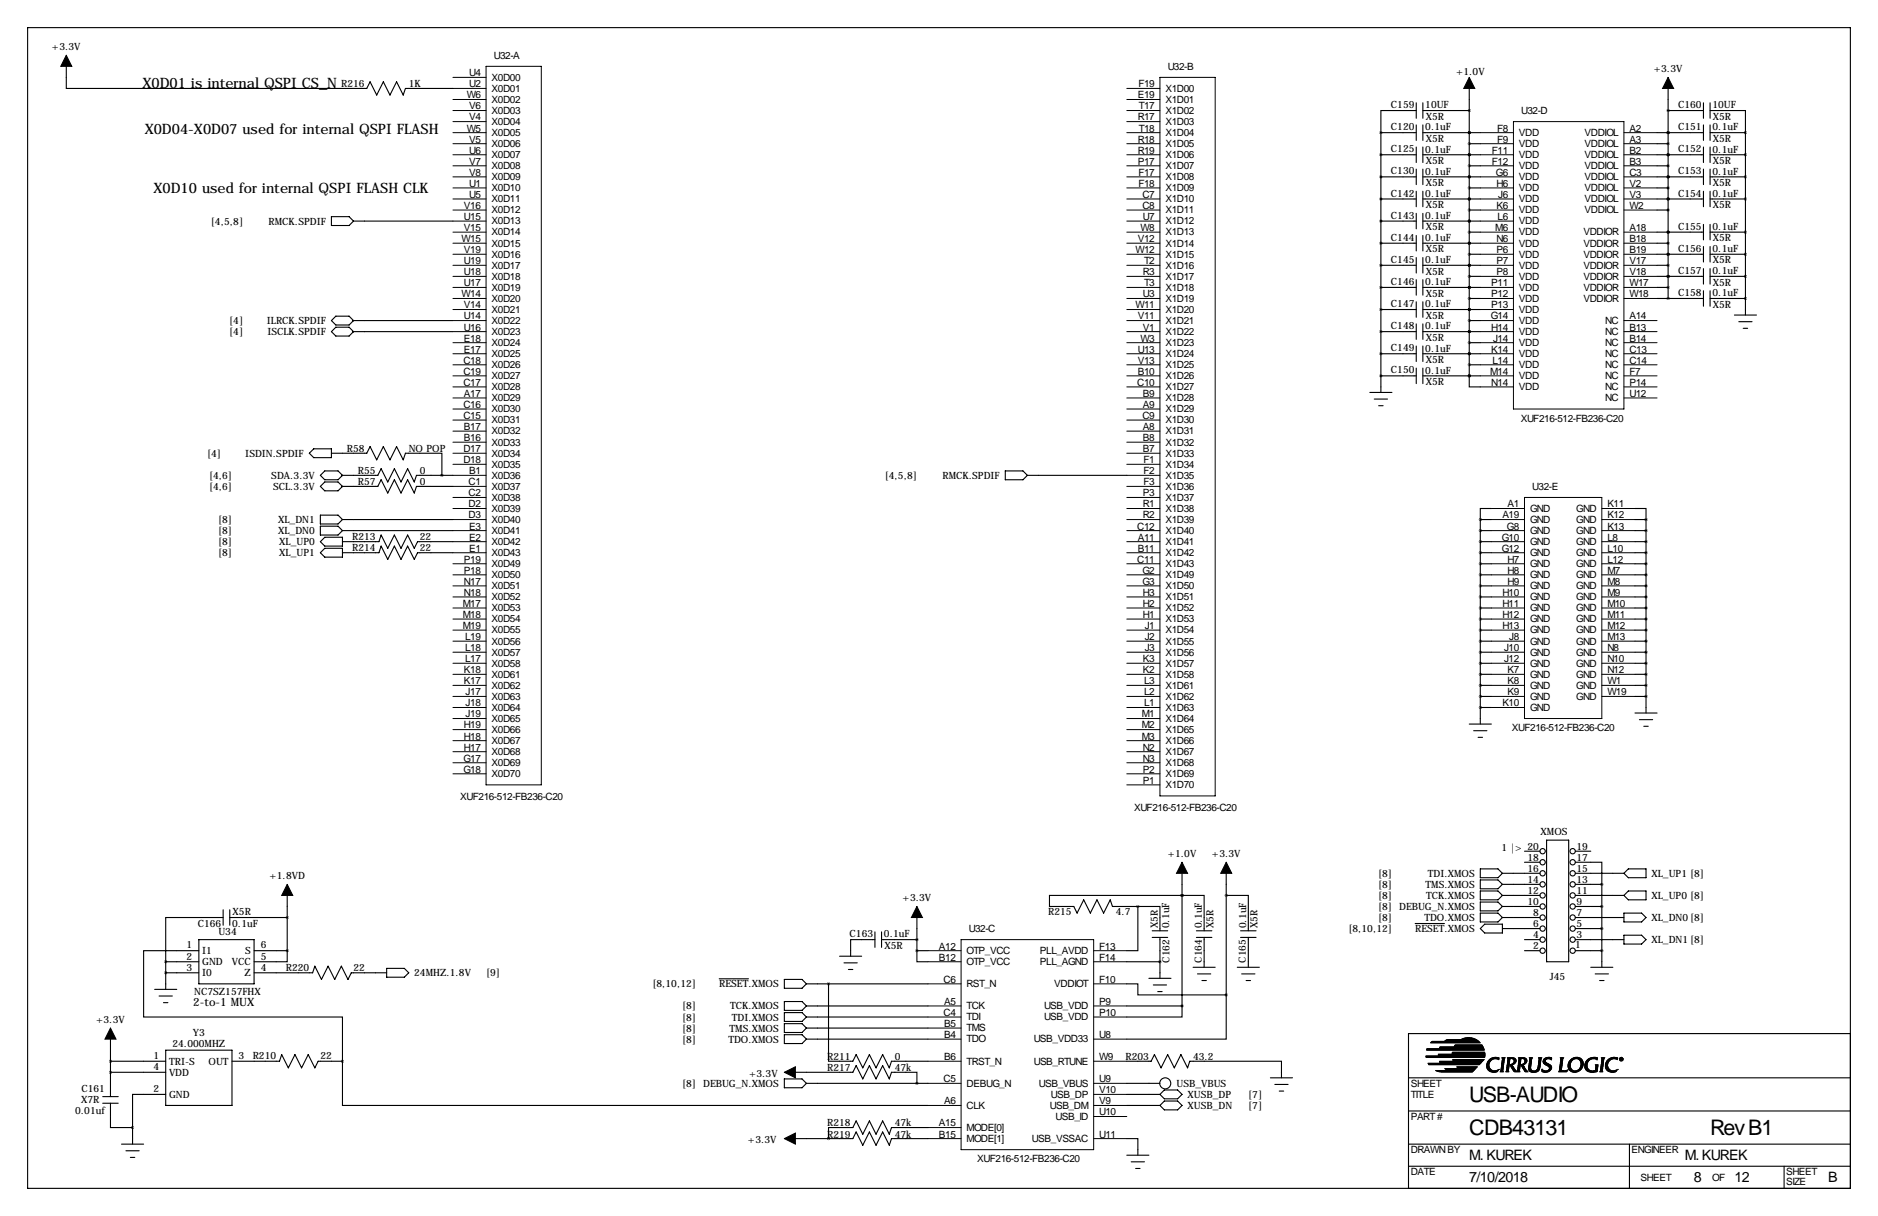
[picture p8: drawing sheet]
<svg xmlns="http://www.w3.org/2000/svg" width="432mm" height="279mm" viewBox="0 0 432 279" stroke-linecap="round" stroke-linejoin="round" font-family="sans-serif">
<defs><g id="words">
<g font-size="4.9">
<text x="337.8" y="253.1">USB-AUDIO</text>
<text x="337.8" y="260.7">CDB43131</text>
<text x="393.2" y="260.7">Rev B1</text>
</g>
<g font-size="3.3">
<text x="32.8" y="20.2">X0D01 is internal QSPI CS_N</text>
<text x="33.3" y="30.9">X0D04-X0D07 used for internal QSPI FLASH</text>
<text x="35.3" y="44.3">X0D10 used for internal QSPI FLASH CLK</text>
<text x="337.8" y="266.5">M. KUREK</text>
<text x="387.3" y="266.5">M. KUREK</text>
<text x="337.8" y="271.6">7/10/2018</text>
<text x="389.5" y="271.6">8</text>
<text x="398.8" y="271.6">12</text>
<text x="420.4" y="271.6">B</text>
</g>
<text font-size="2.6" x="44.4" y="231.1">2-to-1 MUX</text>
<g font-size="2.3">
<text x="11.9" y="11.4">+3.3V</text>
<text x="107.9" y="17.5">U4</text>
<text x="113.5" y="13.5">U32-A</text>
<text x="268.5" y="16">U32-B</text>
<text x="334.8" y="17.3">+1.0V</text>
<text x="380.2" y="16.5">+3.3V</text>
<text x="78.4" y="20.1">R216</text>
<text x="94" y="20.1">1K</text>
<text x="107.3" y="22.6">W6</text>
<text x="107.9" y="20.1">U2</text>
<text x="113" y="18.5">X0D00</text>
<text x="113" y="21.1">X0D01</text>
<text x="113" y="23.6">X0D02</text>
<text x="261.6" y="22.6">E19</text>
<text x="261.7" y="20.1">F19</text>
<text x="268" y="21.1">X1D00</text>
<text x="268" y="23.6">X1D01</text>
<text x="107.9" y="25.1">V6</text>
<text x="107.9" y="27.7">V4</text>
<text x="113" y="26.2">X0D03</text>
<text x="113" y="28.7">X0D04</text>
<text x="261.6" y="27.7">R17</text>
<text x="261.9" y="25.1">T17</text>
<text x="268" y="26.2">X1D02</text>
<text x="268" y="28.7">X1D03</text>
<text x="319.8" y="29.9">C120</text>
<text x="319.8" y="24.8">C159</text>
<text x="327.7" y="30">0.1uF</text>
<text x="327.7" y="24.9">10UF</text>
<text x="327.8" y="27.5">X5R</text>
<text x="349.8" y="26.2">U32-D</text>
<text x="385.9" y="29.9">C151</text>
<text x="385.9" y="24.8">C160</text>
<text x="393.8" y="30">0.1uF</text>
<text x="393.8" y="24.9">10UF</text>
<text x="393.9" y="27.5">X5R</text>
<text x="107.3" y="30.2">W5</text>
<text x="107.9" y="32.8">V5</text>
<text x="107.9" y="35.3">U6</text>
<text x="113" y="31.2">X0D05</text>
<text x="113" y="33.8">X0D06</text>
<text x="261.6" y="32.8">R18</text>
<text x="261.6" y="35.3">R19</text>
<text x="261.9" y="30.2">T18</text>
<text x="268" y="31.2">X1D04</text>
<text x="268" y="33.8">X1D05</text>
<text x="319.8" y="35">C125</text>
<text x="327.7" y="35.1">0.1uF</text>
<text x="327.8" y="32.6">X5R</text>
<text x="343" y="35.3">F11</text>
<text x="344.2" y="30.2">F8</text>
<text x="344.2" y="32.8">F9</text>
<text x="349.2" y="31.2">VDD</text>
<text x="349.2" y="33.8">VDD</text>
<text x="364.3" y="31.2">VDDIOL</text>
<text x="364.3" y="33.8">VDDIOL</text>
<text x="374.6" y="30.2">A2</text>
<text x="374.6" y="32.8">A3</text>
<text x="374.6" y="35.3">B2</text>
<text x="385.9" y="35">C152</text>
<text x="393.8" y="35.1">0.1uF</text>
<text x="393.9" y="32.6">X5R</text>
<text x="107.9" y="37.8">V7</text>
<text x="107.9" y="40.4">V8</text>
<text x="113" y="36.3">X0D07</text>
<text x="113" y="38.9">X0D08</text>
<text x="113" y="41.4">X0D09</text>
<text x="261.6" y="37.8">P17</text>
<text x="261.7" y="40.4">F17</text>
<text x="268" y="36.3">X1D06</text>
<text x="268" y="38.9">X1D07</text>
<text x="268" y="41.4">X1D08</text>
<text x="319.8" y="40.1">C130</text>
<text x="327.7" y="40.1">0.1uF</text>
<text x="327.8" y="37.7">X5R</text>
<text x="343" y="37.8">F12</text>
<text x="343.9" y="40.4">G6</text>
<text x="349.2" y="36.3">VDD</text>
<text x="349.2" y="38.9">VDD</text>
<text x="349.2" y="41.4">VDD</text>
<text x="364.3" y="36.3">VDDIOL</text>
<text x="364.3" y="38.9">VDDIOL</text>
<text x="364.3" y="41.4">VDDIOL</text>
<text x="374.6" y="37.8">B3</text>
<text x="374.6" y="40.4">C3</text>
<text x="385.9" y="40.1">C153</text>
<text x="393.8" y="40.1">0.1uF</text>
<text x="393.9" y="37.7">X5R</text>
<text x="107.9" y="42.9">U1</text>
<text x="107.9" y="45.5">U5</text>
<text x="113" y="43.9">X0D10</text>
<text x="113" y="46.5">X0D11</text>
<text x="261.7" y="42.9">F18</text>
<text x="262.7" y="45.5">C7</text>
<text x="268" y="43.9">X1D09</text>
<text x="268" y="46.5">X1D10</text>
<text x="319.8" y="45.2">C142</text>
<text x="327.7" y="45.2">0.1uF</text>
<text x="327.8" y="42.8">X5R</text>
<text x="327.8" y="47.8">X5R</text>
<text x="344.1" y="42.9">H6</text>
<text x="344.5" y="45.5">J6</text>
<text x="349.2" y="43.9">VDD</text>
<text x="349.2" y="46.5">VDD</text>
<text x="364.3" y="43.9">VDDIOL</text>
<text x="364.3" y="46.5">VDDIOL</text>
<text x="374.6" y="42.9">V2</text>
<text x="374.6" y="45.5">V3</text>
<text x="385.9" y="45.2">C154</text>
<text x="393.8" y="45.2">0.1uF</text>
<text x="393.9" y="42.8">X5R</text>
<text x="393.9" y="47.8">X5R</text>
<text x="48.5" y="51.6">[4,5,8]</text>
<text x="61.8" y="51.6">RMCK.SPDIF</text>
<text x="106.7" y="48">V16</text>
<text x="106.7" y="50.5">U15</text>
<text x="106.7" y="53.1">V15</text>
<text x="113" y="49">X0D12</text>
<text x="113" y="51.6">X0D13</text>
<text x="262.3" y="53.1">W8</text>
<text x="262.7" y="48">C8</text>
<text x="262.8" y="50.5">U7</text>
<text x="268" y="49">X1D11</text>
<text x="268" y="51.6">X1D12</text>
<text x="319.8" y="50.2">C143</text>
<text x="327.7" y="50.3">0.1uF</text>
<text x="327.8" y="52.9">X5R</text>
<text x="343.8" y="53.1">M6</text>
<text x="344.1" y="48">K6</text>
<text x="344.3" y="50.5">L6</text>
<text x="349.2" y="49">VDD</text>
<text x="349.2" y="51.6">VDD</text>
<text x="364.3" y="49">VDDIOL</text>
<text x="374.6" y="48">W2</text>
<text x="374.6" y="53.1">A18</text>
<text x="385.9" y="52.8">C155</text>
<text x="393.8" y="52.8">0.1uF</text>
<text x="106.1" y="55.6">W15</text>
<text x="106.7" y="58.2">V19</text>
<text x="113" y="54.1">X0D14</text>
<text x="113" y="56.6">X0D15</text>
<text x="113" y="59.2">X0D16</text>
<text x="261.1" y="58.2">W12</text>
<text x="261.6" y="55.6">V12</text>
<text x="268" y="54.1">X1D13</text>
<text x="268" y="56.6">X1D14</text>
<text x="268" y="59.2">X1D15</text>
<text x="319.8" y="55.3">C144</text>
<text x="327.7" y="55.4">0.1uF</text>
<text x="327.8" y="58">X5R</text>
<text x="344.1" y="55.6">N6</text>
<text x="344.1" y="58.2">P6</text>
<text x="349.2" y="54.1">VDD</text>
<text x="349.2" y="56.6">VDD</text>
<text x="349.2" y="59.2">VDD</text>
<text x="364.1" y="54.1">VDDIOR</text>
<text x="364.1" y="56.6">VDDIOR</text>
<text x="364.1" y="59.2">VDDIOR</text>
<text x="374.6" y="55.6">B18</text>
<text x="374.6" y="58.2">B19</text>
<text x="385.9" y="57.9">C156</text>
<text x="393.8" y="57.9">0.1uF</text>
<text x="393.9" y="55.5">X5R</text>
<text x="106.7" y="60.7">U19</text>
<text x="106.7" y="63.2">U18</text>
<text x="106.7" y="65.8">U17</text>
<text x="113" y="61.7">X0D17</text>
<text x="113" y="64.3">X0D18</text>
<text x="262.8" y="63.2">R3</text>
<text x="263.1" y="60.7">T2</text>
<text x="263.1" y="65.8">T3</text>
<text x="268" y="61.7">X1D16</text>
<text x="268" y="64.3">X1D17</text>
<text x="319.8" y="60.4">C145</text>
<text x="319.8" y="65.5">C146</text>
<text x="327.7" y="60.5">0.1uF</text>
<text x="327.7" y="65.5">0.1uF</text>
<text x="327.8" y="63.1">X5R</text>
<text x="342.9" y="65.8">P11</text>
<text x="344.1" y="60.7">P7</text>
<text x="344.1" y="63.2">P8</text>
<text x="349.2" y="61.7">VDD</text>
<text x="349.2" y="64.3">VDD</text>
<text x="364.1" y="61.7">VDDIOR</text>
<text x="364.1" y="64.3">VDDIOR</text>
<text x="374.6" y="60.7">V17</text>
<text x="374.6" y="63.2">V18</text>
<text x="374.6" y="65.8">W17</text>
<text x="385.9" y="62.9">C157</text>
<text x="393.8" y="63">0.1uF</text>
<text x="393.9" y="60.5">X5R</text>
<text x="393.9" y="65.6">X5R</text>
<text x="106.1" y="68.3">W14</text>
<text x="106.7" y="70.9">V14</text>
<text x="113" y="66.8">X0D19</text>
<text x="113" y="69.3">X0D20</text>
<text x="113" y="71.9">X0D21</text>
<text x="261.1" y="70.9">W11</text>
<text x="262.8" y="68.3">U3</text>
<text x="268" y="66.8">X1D18</text>
<text x="268" y="69.3">X1D19</text>
<text x="268" y="71.9">X1D20</text>
<text x="319.8" y="70.6">C147</text>
<text x="327.7" y="70.6">0.1uF</text>
<text x="327.8" y="68.2">X5R</text>
<text x="342.9" y="68.3">P12</text>
<text x="342.9" y="70.9">P13</text>
<text x="349.2" y="66.8">VDD</text>
<text x="349.2" y="69.3">VDD</text>
<text x="349.2" y="71.9">VDD</text>
<text x="364.1" y="66.8">VDDIOR</text>
<text x="364.1" y="69.3">VDDIOR</text>
<text x="374.6" y="68.3">W18</text>
<text x="385.9" y="68">C158</text>
<text x="393.8" y="68.1">0.1uF</text>
<text x="393.9" y="70.7">X5R</text>
<text x="52.7" y="77">[4]</text>
<text x="52.7" y="74.5">[4]</text>
<text x="61.4" y="74.5">ILRCK.SPDIF</text>
<text x="61.5" y="77">ISCLK.SPDIF</text>
<text x="106.7" y="73.4">U14</text>
<text x="106.7" y="75.9">U16</text>
<text x="113" y="74.4">X0D22</text>
<text x="113" y="77">X0D23</text>
<text x="261.6" y="73.4">V11</text>
<text x="262.8" y="75.9">V1</text>
<text x="268" y="74.4">X1D21</text>
<text x="268" y="77">X1D22</text>
<text x="319.8" y="75.6">C148</text>
<text x="327.7" y="75.7">0.1uF</text>
<text x="327.8" y="73.2">X5R</text>
<text x="342.8" y="73.4">G14</text>
<text x="342.9" y="75.9">H14</text>
<text x="349.2" y="74.4">VDD</text>
<text x="349.2" y="77">VDD</text>
<text x="369.1" y="74.4">NC</text>
<text x="369.1" y="77">NC</text>
<text x="374.6" y="73.4">A14</text>
<text x="374.6" y="75.9">B13</text>
<text x="106.5" y="83.6">C18</text>
<text x="106.7" y="78.5">E18</text>
<text x="106.7" y="81">E17</text>
<text x="113" y="79.5">X0D24</text>
<text x="113" y="82">X0D25</text>
<text x="261.6" y="81">U13</text>
<text x="261.6" y="83.6">V13</text>
<text x="262.3" y="78.5">W3</text>
<text x="268" y="79.5">X1D23</text>
<text x="268" y="82">X1D24</text>
<text x="319.8" y="80.7">C149</text>
<text x="327.7" y="80.8">0.1uF</text>
<text x="327.8" y="78.3">X5R</text>
<text x="327.8" y="83.4">X5R</text>
<text x="342.9" y="81">K14</text>
<text x="343.2" y="83.6">L14</text>
<text x="343.3" y="78.5">J14</text>
<text x="349.2" y="79.5">VDD</text>
<text x="349.2" y="82">VDD</text>
<text x="369.1" y="79.5">NC</text>
<text x="369.1" y="82">NC</text>
<text x="374.6" y="78.5">B14</text>
<text x="374.6" y="81">C13</text>
<text x="374.6" y="83.6">C14</text>
<text x="106.5" y="86.1">C19</text>
<text x="106.5" y="88.6">C17</text>
<text x="113" y="84.6">X0D26</text>
<text x="113" y="87.1">X0D27</text>
<text x="113" y="89.7">X0D28</text>
<text x="261.5" y="88.6">C10</text>
<text x="261.6" y="86.1">B10</text>
<text x="268" y="84.6">X1D25</text>
<text x="268" y="87.1">X1D26</text>
<text x="268" y="89.7">X1D27</text>
<text x="319.8" y="85.8">C150</text>
<text x="327.7" y="85.9">0.1uF</text>
<text x="327.8" y="88.5">X5R</text>
<text x="342.6" y="86.1">M14</text>
<text x="342.9" y="88.6">N14</text>
<text x="349.2" y="84.6">VDD</text>
<text x="349.2" y="87.1">VDD</text>
<text x="349.2" y="89.7">VDD</text>
<text x="369.1" y="84.6">NC</text>
<text x="369.1" y="87.1">NC</text>
<text x="369.1" y="89.7">NC</text>
<text x="374.6" y="86.1">F7</text>
<text x="374.6" y="88.6">P14</text>
<text x="106.5" y="93.7">C16</text>
<text x="106.7" y="91.2">A17</text>
<text x="113" y="92.2">X0D29</text>
<text x="113" y="94.7">X0D30</text>
<text x="262.8" y="91.2">B9</text>
<text x="262.8" y="93.7">A9</text>
<text x="268" y="92.2">X1D28</text>
<text x="268" y="94.7">X1D29</text>
<text x="369.1" y="92.2">NC</text>
<text x="374.6" y="91.2">U12</text>
<text x="106.5" y="96.3">C15</text>
<text x="106.7" y="98.8">B17</text>
<text x="106.7" y="101.3">B16</text>
<text x="113" y="97.3">X0D31</text>
<text x="113" y="99.8">X0D32</text>
<text x="262.7" y="96.3">C9</text>
<text x="262.8" y="98.8">A8</text>
<text x="262.8" y="101.3">B8</text>
<text x="268" y="97.3">X1D30</text>
<text x="268" y="99.8">X1D31</text>
<text x="349.6" y="97">XUF216-512-FB236-C20</text>
<text x="47.6" y="104.9">[4]</text>
<text x="56.4" y="104.9">ISDIN.SPDIF</text>
<text x="79.7" y="103.9">R58</text>
<text x="94" y="103.9">NO POP</text>
<text x="106.5" y="103.9">D17</text>
<text x="106.5" y="106.4">D18</text>
<text x="113" y="102.4">X0D33</text>
<text x="113" y="104.9">X0D34</text>
<text x="113" y="107.4">X0D35</text>
<text x="262.8" y="103.9">B7</text>
<text x="262.9" y="106.4">F1</text>
<text x="268" y="102.4">X1D32</text>
<text x="268" y="104.9">X1D33</text>
<text x="268" y="107.4">X1D34</text>
<text x="48.1" y="112.6">[4,6]</text>
<text x="48.1" y="110">[4,6]</text>
<text x="62.4" y="110">SDA.3.3V</text>
<text x="62.8" y="112.6">SCL.3.3V</text>
<text x="82.3" y="109">R55</text>
<text x="82.3" y="111.5">R57</text>
<text x="96.5" y="109">0</text>
<text x="96.5" y="111.5">0</text>
<text x="107.7" y="111.5">C1</text>
<text x="107.9" y="109">B1</text>
<text x="113" y="110">X0D36</text>
<text x="113" y="112.5">X0D37</text>
<text x="203.4" y="110">[4,5,8]</text>
<text x="216.7" y="110">RMCK.SPDIF</text>
<text x="262.9" y="109">F2</text>
<text x="262.9" y="111.5">F3</text>
<text x="268" y="110">X1D35</text>
<text x="268" y="112.5">X1D36</text>
<text x="352.3" y="112.5">U32-E</text>
<text x="107.7" y="114">C2</text>
<text x="107.7" y="116.6">D2</text>
<text x="107.7" y="119.1">D3</text>
<text x="113" y="115.1">X0D38</text>
<text x="113" y="117.6">X0D39</text>
<text x="262.8" y="114">P3</text>
<text x="262.8" y="116.6">R1</text>
<text x="262.8" y="119.1">R2</text>
<text x="268" y="115.1">X1D37</text>
<text x="268" y="117.6">X1D38</text>
<text x="345.4" y="119.1">A19</text>
<text x="346.6" y="116.6">A1</text>
<text x="351.8" y="117.6">GND</text>
<text x="362.4" y="117.6">GND</text>
<text x="369.6" y="116.6">K11</text>
<text x="369.6" y="119.1">K12</text>
<text x="50.2" y="120.2">[8]</text>
<text x="50.2" y="122.7">[8]</text>
<text x="50.2" y="125.3">[8]</text>
<text x="64" y="120.2">XL_DN1</text>
<text x="64" y="122.7">XL_DN0</text>
<text x="64.2" y="125.3">XL_UP0</text>
<text x="81" y="124">R213</text>
<text x="96.5" y="124">22</text>
<text x="107.9" y="121.7">E3</text>
<text x="107.9" y="124.2">E2</text>
<text x="113" y="120.1">X0D40</text>
<text x="113" y="122.7">X0D41</text>
<text x="113" y="125.2">X0D42</text>
<text x="261.5" y="121.7">C12</text>
<text x="261.6" y="124.2">A11</text>
<text x="268" y="120.1">X1D39</text>
<text x="268" y="122.7">X1D40</text>
<text x="268" y="125.2">X1D41</text>
<text x="345.3" y="124.2">G10</text>
<text x="346.5" y="121.7">G8</text>
<text x="351.8" y="120.1">GND</text>
<text x="351.8" y="122.7">GND</text>
<text x="351.8" y="125.2">GND</text>
<text x="362.4" y="120.1">GND</text>
<text x="362.4" y="122.7">GND</text>
<text x="362.4" y="125.2">GND</text>
<text x="369.6" y="121.7">K13</text>
<text x="369.6" y="124.2">L8</text>
<text x="50.2" y="127.8">[8]</text>
<text x="64.2" y="127.8">XL_UP1</text>
<text x="81" y="126.5">R214</text>
<text x="96.5" y="126.5">22</text>
<text x="106.7" y="129.3">P19</text>
<text x="106.7" y="131.8">P18</text>
<text x="107.9" y="126.7">E1</text>
<text x="113" y="127.8">X0D43</text>
<text x="113" y="130.3">X0D49</text>
<text x="261.5" y="129.3">C11</text>
<text x="261.6" y="126.7">B11</text>
<text x="262.7" y="131.8">G2</text>
<text x="268" y="127.8">X1D42</text>
<text x="268" y="130.3">X1D43</text>
<text x="345.3" y="126.7">G12</text>
<text x="346.6" y="129.3">H7</text>
<text x="346.6" y="131.8">H8</text>
<text x="351.8" y="127.8">GND</text>
<text x="351.8" y="130.3">GND</text>
<text x="362.4" y="127.8">GND</text>
<text x="362.4" y="130.3">GND</text>
<text x="369.6" y="126.7">L10</text>
<text x="369.6" y="129.3">L12</text>
<text x="369.6" y="131.8">M7</text>
<text x="106.7" y="134.4">N17</text>
<text x="106.7" y="136.9">N18</text>
<text x="113" y="132.8">X0D50</text>
<text x="113" y="135.4">X0D51</text>
<text x="113" y="137.9">X0D52</text>
<text x="262.7" y="134.4">G3</text>
<text x="262.8" y="136.9">H3</text>
<text x="268" y="132.8">X1D49</text>
<text x="268" y="135.4">X1D50</text>
<text x="268" y="137.9">X1D51</text>
<text x="345.4" y="136.9">H10</text>
<text x="346.6" y="134.4">H9</text>
<text x="351.8" y="132.8">GND</text>
<text x="351.8" y="135.4">GND</text>
<text x="351.8" y="137.9">GND</text>
<text x="362.4" y="132.8">GND</text>
<text x="362.4" y="135.4">GND</text>
<text x="362.4" y="137.9">GND</text>
<text x="369.6" y="134.4">M8</text>
<text x="369.6" y="136.9">M9</text>
<text x="106.4" y="139.4">M17</text>
<text x="106.4" y="142">M18</text>
<text x="113" y="140.5">X0D53</text>
<text x="113" y="143">X0D54</text>
<text x="262.8" y="139.4">H2</text>
<text x="262.8" y="142">H1</text>
<text x="268" y="140.5">X1D52</text>
<text x="268" y="143">X1D53</text>
<text x="345.4" y="139.4">H11</text>
<text x="345.4" y="142">H12</text>
<text x="351.8" y="140.5">GND</text>
<text x="351.8" y="143">GND</text>
<text x="362.4" y="140.5">GND</text>
<text x="362.4" y="143">GND</text>
<text x="369.6" y="139.4">M10</text>
<text x="369.6" y="142">M11</text>
<text x="106.4" y="144.5">M19</text>
<text x="106.9" y="147.1">L19</text>
<text x="106.9" y="149.6">L18</text>
<text x="113" y="145.5">X0D55</text>
<text x="113" y="148.1">X0D56</text>
<text x="263.2" y="144.5">J1</text>
<text x="263.2" y="147.1">J2</text>
<text x="263.2" y="149.6">J3</text>
<text x="268" y="145.5">X1D54</text>
<text x="268" y="148.1">X1D55</text>
<text x="345.4" y="144.5">H13</text>
<text x="345.8" y="149.6">J10</text>
<text x="347" y="147.1">J8</text>
<text x="351.8" y="145.5">GND</text>
<text x="351.8" y="148.1">GND</text>
<text x="362.4" y="145.5">GND</text>
<text x="362.4" y="148.1">GND</text>
<text x="369.6" y="144.5">M12</text>
<text x="369.6" y="147.1">M13</text>
<text x="369.6" y="149.6">N8</text>
<text x="106.7" y="154.7">K18</text>
<text x="106.9" y="152.1">L17</text>
<text x="113" y="150.6">X0D57</text>
<text x="113" y="153.2">X0D58</text>
<text x="113" y="155.7">X0D61</text>
<text x="262.8" y="152.1">K3</text>
<text x="262.8" y="154.7">K2</text>
<text x="268" y="150.6">X1D56</text>
<text x="268" y="153.2">X1D57</text>
<text x="268" y="155.7">X1D58</text>
<text x="345.8" y="152.1">J12</text>
<text x="346.6" y="154.7">K7</text>
<text x="351.8" y="150.6">GND</text>
<text x="351.8" y="153.2">GND</text>
<text x="351.8" y="155.7">GND</text>
<text x="362.4" y="150.6">GND</text>
<text x="362.4" y="153.2">GND</text>
<text x="362.4" y="155.7">GND</text>
<text x="369.6" y="152.1">N10</text>
<text x="369.6" y="154.7">N12</text>
<text x="106.7" y="157.2">K17</text>
<text x="107.1" y="159.8">J17</text>
<text x="113" y="158.2">X0D62</text>
<text x="113" y="160.8">X0D63</text>
<text x="263.1" y="157.2">L3</text>
<text x="263.1" y="159.8">L2</text>
<text x="268" y="158.2">X1D61</text>
<text x="268" y="160.8">X1D62</text>
<text x="346.6" y="157.2">K8</text>
<text x="346.6" y="159.8">K9</text>
<text x="351.8" y="158.2">GND</text>
<text x="351.8" y="160.8">GND</text>
<text x="362.4" y="158.2">GND</text>
<text x="362.4" y="160.8">GND</text>
<text x="369.6" y="157.2">W1</text>
<text x="369.6" y="159.8">W19</text>
<text x="106.7" y="167.4">H19</text>
<text x="107.1" y="162.3">J18</text>
<text x="107.1" y="164.8">J19</text>
<text x="113" y="163.3">X0D64</text>
<text x="113" y="165.9">X0D65</text>
<text x="262.5" y="164.8">M1</text>
<text x="262.5" y="167.4">M2</text>
<text x="263.1" y="162.3">L1</text>
<text x="268" y="163.3">X1D63</text>
<text x="268" y="165.9">X1D64</text>
<text x="345.4" y="162.3">K10</text>
<text x="347.6" y="167.9">XUF216-512-FB236-C20</text>
<text x="351.8" y="163.3">GND</text>
<text x="106.7" y="169.9">H18</text>
<text x="106.7" y="172.5">H17</text>
<text x="113" y="168.4">X0D66</text>
<text x="113" y="170.9">X0D67</text>
<text x="113" y="173.5">X0D68</text>
<text x="262.5" y="169.9">M3</text>
<text x="262.8" y="172.5">N2</text>
<text x="268" y="168.4">X1D65</text>
<text x="268" y="170.9">X1D66</text>
<text x="268" y="173.5">X1D67</text>
<text x="106.5" y="175">G17</text>
<text x="106.5" y="177.5">G18</text>
<text x="113" y="176">X0D69</text>
<text x="113" y="178.6">X0D70</text>
<text x="262.8" y="175">N3</text>
<text x="262.8" y="177.5">P2</text>
<text x="268" y="176">X1D68</text>
<text x="268" y="178.6">X1D69</text>
<text x="105.8" y="183.9">XUF216-512-FB236-C20</text>
<text x="262.8" y="180.1">P1</text>
<text x="268" y="181.1">X1D70</text>
<text x="260.7" y="186.4">XUF216-512-FB236-C20</text>
<text x="354.2" y="191.8">XMOS</text>
<text x="268.5" y="196.8">+1.0V</text>
<text x="278.6" y="196.8">+3.3V</text>
<text x="345.3" y="195.6">1 |&gt; 20</text>
<text x="351.2" y="197.8">18</text>
<text x="362.5" y="197.8">17</text>
<text x="362.5" y="195.2">19</text>
<text x="62" y="201.9">+1.8VD</text>
<text x="316.9" y="201.5">[8]</text>
<text x="328.3" y="201.5">TDI.XMOS</text>
<text x="351.2" y="202.8">14</text>
<text x="351.2" y="200.3">16</text>
<text x="362.5" y="202.8">13</text>
<text x="362.5" y="200.3">15</text>
<text x="379.7" y="201.5">XL_UP1 [8]</text>
<text x="207.5" y="207">+3.3V</text>
<text x="316.9" y="204">[8]</text>
<text x="316.9" y="206.5">[8]</text>
<text x="316.9" y="209.1">[8]</text>
<text x="321.7" y="209.1">DEBUG_N.XMOS</text>
<text x="327.8" y="204">TMS.XMOS</text>
<text x="327.9" y="206.5">TCK.XMOS</text>
<text x="351.2" y="207.9">10</text>
<text x="351.2" y="205.4">12</text>
<text x="362.5" y="207.9">9</text>
<text x="362.5" y="205.4">11</text>
<text x="379.7" y="206.5">XL_UP0 [8]</text>
<text x="45.5" y="213">C166</text>
<text x="50.2" y="214.9">U34</text>
<text x="53.4" y="212.9">0.1uF</text>
<text x="53.5" y="210.3">X5R</text>
<text x="195.4" y="215.3">C163</text>
<text x="203.3" y="215.4">0.1uF</text>
<text x="222.8" y="214.1">U32-C</text>
<text x="241" y="210.1">R215</text>
<text x="256.5" y="210.1">4.7</text>
<text x="266.2" y="213.2" transform="rotate(-90 266.2 213.2)">X5R</text>
<text x="268.8" y="213.3" transform="rotate(-90 268.8 213.3)">0.1uF</text>
<text x="276.4" y="213.3" transform="rotate(-90 276.4 213.3)">0.1uF</text>
<text x="279" y="213.2" transform="rotate(-90 279 213.2)">X5R</text>
<text x="286.5" y="213.3" transform="rotate(-90 286.5 213.3)">0.1uF</text>
<text x="289.1" y="213.2" transform="rotate(-90 289.1 213.2)">X5R</text>
<text x="310" y="214.2">[8,10,12]</text>
<text x="316.9" y="211.6">[8]</text>
<text x="325.4" y="214.2">RESET.XMOS</text>
<text x="327.5" y="211.6">TDO.XMOS</text>
<text x="352.5" y="215.5">4</text>
<text x="352.5" y="213">6</text>
<text x="352.5" y="210.5">8</text>
<text x="362.5" y="215.5">3</text>
<text x="362.5" y="213">5</text>
<text x="362.5" y="210.5">7</text>
<text x="379.7" y="211.6">XL_DN0 [8]</text>
<text x="42.9" y="217.9">1</text>
<text x="42.9" y="220.5">2</text>
<text x="46.5" y="219.2">I1</text>
<text x="46.5" y="221.8">GND</text>
<text x="53.3" y="221.8">VCC</text>
<text x="56.3" y="219.2">S</text>
<text x="59.9" y="220.5">5</text>
<text x="59.9" y="217.9">6</text>
<text x="203.4" y="218">X5R</text>
<text x="215.9" y="218.2">A12</text>
<text x="215.9" y="220.7">B12</text>
<text x="222.2" y="219.2">OTP_VCC</text>
<text x="222.2" y="221.7">OTP_VCC</text>
<text x="239.1" y="219.2">PLL_AVDD</text>
<text x="239.1" y="221.7">PLL_AGND</text>
<text x="252.7" y="218.2">F13</text>
<text x="252.7" y="220.7">F14</text>
<text x="268.9" y="221.2" transform="rotate(-90 268.9 221.2)">C162</text>
<text x="276.3" y="221.2" transform="rotate(-90 276.3 221.2)">C164</text>
<text x="286.5" y="221.2" transform="rotate(-90 286.5 221.2)">C165</text>
<text x="352.5" y="218.1">2</text>
<text x="362.2" y="217.9">1</text>
<text x="379.7" y="216.7">XL_DN1 [8]</text>
<text x="42.9" y="223">3</text>
<text x="46.5" y="224.3">I0</text>
<text x="56.2" y="224.3">Z</text>
<text x="59.9" y="223">4</text>
<text x="65.7" y="223.1">R220</text>
<text x="81.3" y="223.1">22</text>
<text x="95.2" y="224.3">24MHZ.1.8V</text>
<text x="111.8" y="224.3">[9]</text>
<text x="150" y="226.9">[8,10,12]</text>
<text x="165.4" y="226.9">RESET.XMOS</text>
<text x="216.9" y="225.8">C6</text>
<text x="222.2" y="226.8">RST_N</text>
<text x="242.4" y="226.8">VDDIOT</text>
<text x="252.7" y="225.8">F10</text>
<text x="356.4" y="225.1">J45</text>
<text x="44.7" y="228.6">NC7SZ157FHX</text>
<text x="156.9" y="231.9">[8]</text>
<text x="167.9" y="231.9">TCK.XMOS</text>
<text x="216.9" y="233.4">C4</text>
<text x="217.1" y="230.9">A5</text>
<text x="222.2" y="231.9">TCK</text>
<text x="240" y="231.9">USB_VDD</text>
<text x="252.7" y="230.9">P9</text>
<text x="252.7" y="233.4">P10</text>
<text x="22.1" y="234.9">+3.3V</text>
<text x="44.3" y="238">Y3</text>
<text x="156.9" y="234.5">[8]</text>
<text x="156.9" y="237">[8]</text>
<text x="156.9" y="239.6">[8]</text>
<text x="167.5" y="239.6">TDO.XMOS</text>
<text x="167.7" y="237">TMS.XMOS</text>
<text x="168.3" y="234.5">TDI.XMOS</text>
<text x="217.1" y="236">B5</text>
<text x="217.1" y="238.5">B4</text>
<text x="222.2" y="234.4">TDI</text>
<text x="222.2" y="237">TMS</text>
<text x="222.2" y="239.5">TDO</text>
<text x="237.7" y="239.5">USB_VDD33</text>
<text x="240" y="234.4">USB_VDD</text>
<text x="252.7" y="238.5">U8</text>
<text x="35.3" y="243.3">1</text>
<text x="35.3" y="245.9">4</text>
<text x="38.9" y="244.6">TRI-S</text>
<text x="39.7" y="240.6">24.000MHZ</text>
<text x="48" y="244.6">OUT</text>
<text x="54.9" y="243.3">3</text>
<text x="58.1" y="243.4">R210</text>
<text x="73.7" y="243.4">22</text>
<text x="190.2" y="243.6">R211</text>
<text x="205.7" y="243.6">0</text>
<text x="217.1" y="243.6">B6</text>
<text x="222.2" y="244.6">TRST_N</text>
<text x="237.7" y="244.6">USB_RTUNE</text>
<text x="252.7" y="243.6">W9</text>
<text x="258.8" y="243.6">R203</text>
<text x="274.3" y="243.6">43.2</text>
<text x="18.7" y="251">C161</text>
<text x="35.3" y="251">2</text>
<text x="38.9" y="247.2">VDD</text>
<text x="156.9" y="249.7">[8]</text>
<text x="161.7" y="249.7">DEBUG_N.XMOS</text>
<text x="172.2" y="247.4">+3.3V</text>
<text x="190.2" y="246.1">R217</text>
<text x="205.7" y="246.1">47k</text>
<text x="216.9" y="248.7">C5</text>
<text x="222.2" y="249.7">DEBUG_N</text>
<text x="238.9" y="249.7">USB_VBUS</text>
<text x="252.7" y="248.7">U9</text>
<text x="252.7" y="251.2">V10</text>
<text x="270.5" y="249.7">USB_VBUS</text>
<text x="324.4" y="249.7">SHEET</text>
<text x="17.3" y="256.1">0.01uf</text>
<text x="18.6" y="253.5">X7R</text>
<text x="38.9" y="252.3">GND</text>
<text x="217.1" y="253.7">A6</text>
<text x="222.2" y="254.8">CLK</text>
<text x="241.4" y="254.8">USB_DM</text>
<text x="241.6" y="252.2">USB_DP</text>
<text x="242.7" y="257.3">USB_ID</text>
<text x="252.7" y="253.7">V9</text>
<text x="252.7" y="256.3">U10</text>
<text x="273" y="252.3">XUSB_DP</text>
<text x="273" y="254.8">XUSB_DN</text>
<text x="287" y="252.3">[7]</text>
<text x="287" y="254.8">[7]</text>
<text x="324.4" y="257.3">PART #</text>
<text x="324.4" y="252.2">TITLE</text>
<text x="172" y="262.6">+3.3V</text>
<text x="190.2" y="258.8">R218</text>
<text x="190.2" y="261.4">R219</text>
<text x="205.7" y="258.8">47k</text>
<text x="205.7" y="261.4">47k</text>
<text x="215.9" y="258.8">A15</text>
<text x="215.9" y="261.4">B15</text>
<text x="222.2" y="259.8">MODE[0]</text>
<text x="222.2" y="262.4">MODE[1]</text>
<text x="237.3" y="262.4">USB_VSSAC</text>
<text x="252.7" y="261.4">U11</text>
<text x="224.7" y="267">XUF216-512-FB236-C20</text>
<text x="324.4" y="264.9">DRAWN BY</text>
<text x="375.2" y="264.9">ENGINEER</text>
<text x="324.4" y="270">DATE</text>
<text x="377.2" y="271.3">SHEET</text>
<text x="393.7" y="271.3">OF</text>
<text x="410.7" y="270">SHEET</text>
<text x="410.7" y="272.3">SIZE</text>
</g>
</g></defs>
<g fill="none" stroke="#000" stroke-width=".23">
<path d="M104.1 17.8h7.7M111.8 15.2h12.7v165.1h-12.7zM266.7 17.8h12.7v165.1h-12.7zM104.1 20.3h7.7M104.1 22.9h7.7M104.1 25.4h7.7M104.1 27.9h7.7M104.1 30.5h7.7M104.1 33h7.7M104.1 35.6h7.7M104.1 38.1h7.7M259.1 20.3h7.6"/>
<path d="M259.1 22.9h7.6M259.1 25.4h7.6M259.1 27.9h7.6M259.1 30.5h7.6M259.1 33h7.6M259.1 35.6h7.6M259.1 38.1h7.6M340.4 30.5h7.6M340.4 33h7.6M340.4 35.6h7.6M340.4 38.1h7.6M348 27.9h25.4v66.1h-25.4z"/>
<path d="M373.4 30.5h7.6M373.4 33h7.6M373.4 35.6h7.6M373.4 38.1h7.6M104.1 40.6h7.7M104.1 43.2h7.7M104.1 45.7h7.7M104.1 48.3h7.7M104.1 50.8h7.7M104.1 53.3h7.7M104.1 55.9h7.7M104.1 58.4h7.7"/>
<path d="M259.1 40.6h7.6M259.1 43.2h7.6M259.1 45.7h7.6M259.1 48.3h7.6M259.1 50.8h7.6M259.1 53.3h7.6M259.1 55.9h7.6M259.1 58.4h7.6M340.4 40.6h7.6M340.4 43.2h7.6M340.4 45.7h7.6M340.4 48.3h7.6"/>
<path d="M340.4 50.8h7.6M340.4 53.3h7.6M340.4 55.9h7.6M340.4 58.4h7.6M373.4 40.6h7.6M373.4 43.2h7.6M373.4 45.7h7.6M373.4 48.3h7.6M373.4 53.3h7.6M373.4 55.9h7.6M373.4 58.4h7.6M104.1 61h7.7"/>
<path d="M104.1 63.5h7.7M104.1 66h7.7M104.1 68.6h7.7M104.1 71.1h7.7M104.1 73.7h7.7M104.1 76.2h7.7M104.1 78.7h7.7M259.1 61h7.6M259.1 63.5h7.6M259.1 66h7.6M259.1 68.6h7.6M259.1 71.1h7.6"/>
<path d="M259.1 73.7h7.6M259.1 76.2h7.6M259.1 78.7h7.6M340.4 61h7.6M340.4 63.5h7.6M340.4 66h7.6M340.4 68.6h7.6M340.4 71.1h7.6M340.4 73.7h7.6M340.4 76.2h7.6M340.4 78.7h7.6M373.4 61h7.6"/>
<path d="M373.4 63.5h7.6M373.4 66h7.6M373.4 68.6h7.6M373.4 73.7h7.6M373.4 76.2h7.6M373.4 78.7h7.6M104.1 81.3h7.7M104.1 83.8h7.7M104.1 86.4h7.7M104.1 88.9h7.7M104.1 91.4h7.7M104.1 94h7.7"/>
<path d="M104.1 96.5h7.7M104.1 99.1h7.7M259.1 81.3h7.6M259.1 83.8h7.6M259.1 86.4h7.6M259.1 88.9h7.6M259.1 91.4h7.6M259.1 94h7.6M259.1 96.5h7.6M259.1 99.1h7.6M340.4 81.3h7.6M340.4 83.8h7.6"/>
<path d="M340.4 86.4h7.6M340.4 88.9h7.6M373.4 81.3h7.6M373.4 83.8h7.6M373.4 86.4h7.6M373.4 88.9h7.6M373.4 91.4h7.6M104.1 101.6h7.7M104.1 104.1h7.7M104.1 106.7h7.7M104.1 109.2h7.7M104.1 111.8h7.7"/>
<path d="M104.1 114.3h7.7M104.1 116.8h7.7M104.1 119.4h7.7M259.1 101.6h7.6M259.1 104.1h7.6M259.1 106.7h7.6M259.1 109.2h7.6M259.1 111.8h7.6M259.1 114.3h7.6M259.1 116.8h7.6M259.1 119.4h7.6M342.9 116.8h7.6"/>
<path d="M342.9 119.4h7.6M350.5 114.3h17.8v50.8h-17.8zM368.3 116.8h7.6M368.3 119.4h7.6M104.1 121.9h7.7M104.1 124.5h7.7M104.1 127h7.7M104.1 129.5h7.7M104.1 132.1h7.7M104.1 134.6h7.7M104.1 137.2h7.7M104.1 139.7h7.7"/>
<path d="M259.1 121.9h7.6M259.1 124.5h7.6M259.1 127h7.6M259.1 129.5h7.6M259.1 132.1h7.6M259.1 134.6h7.6M259.1 137.2h7.6M259.1 139.7h7.6M342.9 121.9h7.6M342.9 124.5h7.6M342.9 127h7.6M342.9 129.5h7.6"/>
<path d="M342.9 132.1h7.6M342.9 134.6h7.6M342.9 137.2h7.6M342.9 139.7h7.6M368.3 121.9h7.6M368.3 124.5h7.6M368.3 127h7.6M368.3 129.5h7.6M368.3 132.1h7.6M368.3 134.6h7.6M368.3 137.2h7.6M368.3 139.7h7.6"/>
<path d="M104.1 142.2h7.7M104.1 144.8h7.7M104.1 147.3h7.7M104.1 149.9h7.7M104.1 152.4h7.7M104.1 154.9h7.7M104.1 157.5h7.7M259.1 142.2h7.6M259.1 144.8h7.6M259.1 147.3h7.6M259.1 149.9h7.6M259.1 152.4h7.6"/>
<path d="M259.1 154.9h7.6M259.1 157.5h7.6M342.9 142.2h7.6M342.9 144.8h7.6M342.9 147.3h7.6M342.9 149.9h7.6M342.9 152.4h7.6M342.9 154.9h7.6M342.9 157.5h7.6M368.3 142.2h7.6M368.3 144.8h7.6M368.3 147.3h7.6"/>
<path d="M368.3 149.9h7.6M368.3 152.4h7.6M368.3 154.9h7.6M368.3 157.5h7.6M104.1 160h7.7M104.1 162.6h7.7M104.1 165.1h7.7M104.1 167.6h7.7M104.1 170.2h7.7M104.1 172.7h7.7M104.1 175.3h7.7M104.1 177.8h7.7"/>
<path d="M259.1 160h7.6M259.1 162.6h7.6M259.1 165.1h7.6M259.1 167.6h7.6M259.1 170.2h7.6M259.1 172.7h7.6M259.1 175.3h7.6M259.1 177.8h7.6M342.9 160h7.6M342.9 162.6h7.6M368.3 160h7.6M259.1 180.3h7.6"/>
<path d="M213.4 218.4h7.6M221 215.9h30.5v48.3h-30.5zM251.5 218.4h7.6M213.4 238.8h7.6M213.4 221h7.6M213.4 226.1h7.6M213.4 231.1h7.6M213.4 233.7h7.6M213.4 236.2h7.6M251.5 238.8h7.6M251.5 221h7.6M251.5 226.1h7.6"/>
<path d="M251.5 231.1h7.6M251.5 233.7h7.6M328.9 239.6h11.5M328.9 239.6h11.4M329 239.5h11.3M329 239.5h11.2M329.1 239.4h11.1M329.1 239.4h11M329.2 239.3h10.9M332.1 239.2h7.9M332.2 239.2h7.7M332.3 239.1h7.5"/>
<path d="M332.4 239h7.3M332.5 239h7.1M332.6 238.9h6.9M332.7 238.9h6.7M336 238.8h3.2M336.2 238.7h2.9M336.3 238.7h2.7M336.4 238.6h2.5M336.5 238.6h2.2M336.8 238.5h1.7M337 238.5h1.4M213.4 243.8h7.6"/>
<path d="M213.4 248.9h7.6M213.4 254h7.6M213.4 259.1h7.6M251.5 243.8h7.6M251.5 248.9h7.6M251.5 254h7.6M251.5 251.5h7.6M251.5 256.5h7.6M327.9 242.8h13.5M327.9 242.7h13.5M327.9 242.6h13.5M327.9 243h13.5"/>
<path d="M327.9 242.9h13.5M328 241.3h13.3M328 241.2h13.3M328.1 241.1h13.1M328.1 241h13.1M328.1 240.9h13.1M328.3 244.3h12.2M328.4 244.4h12M328.4 244.3h12M328.4 244.4h11.9M328.5 244.7h11.6M328.5 244.6h11.7"/>
<path d="M330 246h8.9M330.1 246h8.7M330.3 246.1h8.5M330.4 246.1h8.3M330.6 246.2h8.1M330.7 246.2h7.9M330.7 242.6h10.7M330.7 242.5h10.7M330.7 242.4h10.7M330.7 242.3h10.7M330.7 242.2h10.7M331 243.9h9.8"/>
<path d="M331 243.8h9.9M331 240.9h10.1M331 240.8h10.1M331 244h9.7M331 240.7h10.1M331.1 244.1h9.5M331.1 244h9.6M331.1 240.7h10M331.1 240.6h10M331.1 244.2h9.4M331.1 244.2h9.5M331.1 240.5h9.9"/>
<path d="M331.3 246.3h7.2M332.2 245.5h7.1M332.2 245.6h7M332.3 245.6h6.9M332.3 245.7h6.8M332.4 245.7h6.7M332.5 245.8h6.6M332.6 245.8h6.4M332.7 245.9h6.2M333.9 242.2h7.5M333.9 242.1h7.5M333.9 242h7.5"/>
<path d="M333.9 241.9h7.5M333.9 241.8h7.5M334 241.8h7.4M334 243.4h7.3M334.1 243.6h7M334.1 243.5h7.1M334.1 243.7h6.9M334.2 243.8h6.7M334.3 240.5h6.7M334.4 240.4h6.5M334.4 240.3h6.5M334.5 240.3h6.4"/>
<path d="M334.5 240.2h6.3M334.6 240.1h6.1M334.9 245.1h4.8M335 245.2h4.6M335.1 245.3h4.4M335.2 245.4h4.2M335.3 245.5h4M340.3 244.5l-11.8 .1M341.1 243.6l-7 .1M341.8 245.2h.6M341.8 245.1h.6M341.8 245h.6"/>
<path d="M341.8 244.9h.5M341.8 244.8h.5M341.8 244.7h.5M341.8 244.6h.5M341.9 245.4h.6M341.9 245.3h.6M341.9 245.3h.5M341.9 244.5h.4M341.9 244.4h.5M341.9 244.3h.5M341.9 245.6h.7M341.9 245.5h.7"/>
<path d="M341.9 245.5h.6M341.9 244.2h.5M342 245.6h.7M342 244.1h.5M342 245.7h.8M342 245.7h.7M342 244h.6M342.1 245.8h.7M342.1 243.9h.5M342.1 245.8l.9 .1M342.1 243.8h.6M342.2 245.9h.9"/>
<path d="M342.2 243.8h.5M342.2 243.7h.5M342.2 246h1M342.3 246h2.1M342.3 243.6h.7M342.4 246.1h2M342.4 243.5h.6M342.4 243.5h.7M342.5 243.4h.7M342.5 246.2h1.8M342.5 244l-.5 .1M342.5 243.4h.8"/>
<path d="M342.6 243.3h.9M342.6 246.2h1.7M342.6 243.3h2M342.7 243.2h1.9M342.9 243.6l-.7 .1M342.9 243.1h1.8M343 246.3h1.1M343.1 243.1h1.6M343.2 246.4h.7M343.2 243h1.4M343.4 243h1M343.7 242.9h.3"/>
<path d="M344 246h.4M344.2 245.9h.3M344.2 243.3h.4M344.4 243.4h.2M344.5 245.8h.1M344.5 243.4h.1M344.6 245.8l-.3 .1M344.6 243.5h.1M344.6 245.7h.1M344.9 246.3h.8M345 246.2h.6M345 246.1h.6"/>
<path d="M345.1 246.1h.5M345.1 246h.4M345.1 245.9h.4M345.1 245.8h.4M345.1 245.8h.5M345.1 245.7h.5M345.1 245.6h.5M345.1 245.5h.5M345.2 245.5h.4M345.2 245.4h.4M345.2 245.3h.4M345.2 245.2h.4"/>
<path d="M345.2 245.1h.4M345.2 245h.5M345.2 244.9h.5M345.2 244.8h.5M345.3 244.7h.4M345.3 244.6h.4M345.3 244.5h.4M345.3 244.4h.4M345.3 244.3h.4M345.3 243h.8M345.3 244.2h.5M345.3 244.1h.5"/>
<path d="M345.3 244h.5M345.3 243.9h.5M345.3 243.1h.7M345.4 243.9h.4M345.4 243.8h.4M345.4 243.7h.4M345.4 243.6h.4M345.4 243.5h.4M345.4 243.2h.5M345.4 243.1h.6M345.4 243.4h.4M345.4 243.4h.5"/>
<path d="M345.4 243.3h.5M346.2 246.3h.8M346.3 246.2h.6M346.3 246.1h.6M346.4 246.1h.5M346.4 246h.5M346.4 245.9h.5M346.4 245.8h.5M346.4 245.7h.5M346.5 245.6h.4M346.5 245.5h.4M346.5 245.4h.4"/>
<path d="M346.5 245.3h.4M346.5 245.2h.4M346.5 245.1h.5M346.5 245h.5M346.5 244.9h.5M346.5 244.8h.5M346.6 244.7h.4M346.6 244.6h.4M346.6 244.5h.4M346.6 244.4h.4M346.6 243h1.4M346.6 244.3h.4"/>
<path d="M346.6 244.2h.5M346.6 244.1h.5M346.6 244h.5M346.6 243.1h1.5M346.7 243.9h.4M346.7 243.8h.4M346.7 243.7h.4M346.7 243.6h.4M346.7 243.2h1.7M346.7 243.1h1.5M346.7 243.5h.5M346.7 243.4h.5"/>
<path d="M346.7 243.3h.5M347.2 244.6h.7M347.2 244.8h.5M347.2 244.7h.5M347.2 244.7h.6M347.3 244.9h.5M347.3 244.8h.4M347.4 245.1h.5M347.4 245h.5M347.4 245.2h.6M347.5 245.3h.5M347.5 245.2h.5"/>
<path d="M347.6 245.4h.5M347.6 245.5h.5M347.7 245.6h.5M347.7 245.5h.5M347.7 244.4h.5M347.7 245.7h.6M347.7 243.3h.7M347.8 245.7h.5M347.8 244.4h.4M347.8 245.8l.6 .1M347.8 245.8h.5M347.8 244.3h.5"/>
<path d="M347.8 243.3h.7M347.9 244.3h.4M347.9 246h.6M347.9 245.9h.6M347.9 244.2h.5M347.9 243.4h.6M348 246h.6M348 244.2h.4M348 243.4h.5M348 246.1h.7M348 246.1h.6M348 244.1h.5"/>
<path d="M348 243.5h.6M348 243.5h.5M348.1 246.2h.6M348.1 243.6h.5M348.1 246.2l1.4 .1M348.1 244.5l-.7 .1M348.1 244h.4M348.1 243.9h.4M348.1 243.9h.5M348.1 243.8h.5M348.1 243.7h.5M348.5 244l-.4 .1"/>
<path d="M348.8 246.2h.6M348.8 246.1h.6M348.9 246.1h.5M348.9 246h.5M348.9 245.9h.5M348.9 245.8h.5M348.9 245.7h.5M348.9 245.6h.5M349 245.6h.4M349 245.5h.5M349 245.4h.5M349 245.3h.5"/>
<path d="M349 245.2h.5M349 245.1h.5M349 245h.5M349 244.9h.5M349 244.8h.5M349.1 244.8h.4M349.1 244.7h.4M349.1 244.7h.5M349.1 244.6h.5M349.1 244.5h.5M349.1 244.4h.5M349.1 243h1.4"/>
<path d="M349.1 244.3h.5M349.1 244.2h.5M349.1 244.1h.5M349.1 244h.5M349.1 243.1h1.5M349.2 243.9h.4M349.2 243.9h.5M349.2 243.8h.5M349.2 243.7h.5M349.2 243.6h.5M349.2 243.2h1.7M349.2 243.1h1.5"/>
<path d="M349.2 243.5h.5M349.2 243.4h.5M349.2 243.3h.5M349.7 244.7h.7M349.7 244.6h.8M349.8 244.8h.4M349.8 244.7h.4M349.8 244.9h.5M349.8 244.8h.5M349.9 245h.5M349.9 244.9h.4M349.9 245.1h.5"/>
<path d="M350 245.2h.5M350 245.1h.5M350 245.3h.5M350.1 245.3h.4M350.1 245.4h.5M350.2 245.5h.5M350.2 245.5h.4M350.2 245.6h.5M350.2 244.4h.5M350.3 245.7h.5M350.3 245.6h.4M350.3 243.3h.6"/>
<path d="M350.3 244.4h.4M350.4 245.8l.5 .1M350.4 245.8h.4M350.4 244.3h.4M350.4 243.3h.6M350.5 246h.5M350.5 245.9h.5M350.5 244.2h.4M350.5 243.4h.5M350.5 246.1h.7M350.5 246.1h.6M350.5 246h.6"/>
<path d="M350.5 244.1h.5M350.5 243.5h.5M350.6 246.2h.6M350.6 244h.4M350.6 243.6h.5M350.6 243.5h.5M350.6 246.2l.8 .1M350.6 244.5l-.7 .1M350.6 243.9h.4M350.6 243.9h.5M350.6 243.8h.5M350.6 243.7h.5"/>
<path d="M351 244l-.4 .1M351.5 245.8h.5M351.5 245.7h.5M351.5 245.6h.5M351.5 245.5h.4M351.5 245.4h.4M351.5 245.3h.4M351.5 245.2h.4M351.5 245.1h.4M351.5 245.9h.7M351.5 245.8l.6 .1M351.5 245h.5"/>
<path d="M351.5 244.9h.5M351.5 244.8h.5M351.5 244.7h.5M351.6 246h.7M351.6 244.7h.4M351.6 244.6h.4M351.6 244.5h.4M351.6 244.4h.4M351.6 244.3h.4M351.6 243h.8M351.6 246.1h2.1M351.6 246h.9"/>
<path d="M351.6 244.2h.4M351.6 244.1h.5M351.6 244h.5M351.6 243.9h.5M351.6 243.8h.5M351.6 243.1h.7M351.7 246.1h2M351.7 243.8h.4M351.7 243.7h.4M351.7 243.6h.4M351.7 243.5h.4M351.7 243.2h.5"/>
<path d="M351.7 243.1h.6M351.7 246.2h1.9M351.7 243.4h.4M351.7 243.4h.5M351.7 243.3h.5M351.8 246.2h1.7M352 246.3h1.3M352.2 246.4h.9M352.9 246h.9M353.1 246h.7M353.2 245.9h.6M353.3 245.9h.6"/>
<path d="M353.4 245.8h.5M353.4 245.7h.6M353.5 245.7h.5M353.5 245.6h.5M353.5 245.5h.5M353.6 245.5h.4M353.6 245.4h.4M353.6 245.3h.5M353.6 245.2h.5M353.6 245.1h.5M353.7 245.1h.4M353.7 245h.4"/>
<path d="M353.7 244.9h.4M353.7 244.8h.4M353.7 244.7h.4M353.7 244.6h.5M353.7 244.5h.5M353.7 244.4h.5M353.7 244.3h.5M353.7 243h.8M353.8 244.2h.4M353.8 244.1h.4M353.8 244h.4M353.8 243.9h.4"/>
<path d="M353.8 243.1h.7M353.8 243.8h.5M353.8 243.7h.5M353.8 243.6h.5M353.8 243.2h.6M353.8 243.1h.6M353.9 243.5h.4M353.9 243.4h.4M353.9 243.3h.4M354.5 245.7h.1M354.5 245.8l.3 .1M354.5 245.8h.1"/>
<path d="M354.5 246.2h1.6M354.5 246.2h1.7M354.5 246.1h1.8M354.5 246h.8M354.5 246h.5M354.5 245.9h.4M354.8 246.3h1.1M354.8 244l.6 .1M354.8 244h.6M354.8 243.9h.5M354.8 243.8h.5M354.8 244.2h.8"/>
<path d="M354.8 244.1h.7M354.8 243.7h.5M354.8 243.6h.5M354.9 244.3h.9M354.9 244.2h.8M354.9 243.5h.5M354.9 244.3h1M354.9 243.4h.6M355 246.4h.7M355 244.4h1M355 243.4h.6M355 243.3h.7"/>
<path d="M355 244.4h1.1M355 243.3h1.8M355.1 244.5l1.1 .1M355.1 243.2h1.7M355.2 244.6h1.1M355.2 243.1h1.6M355.3 244.7h1.1M355.3 243.1h1.5M355.4 244.7h1.1M355.4 243h1.4M355.5 244.8h1M355.6 246h.8"/>
<path d="M355.6 244.8h1M355.6 243h1M355.7 244.9h.9M355.8 246h.7M355.8 244.9h.9M355.9 245.9h.6M355.9 245h.8M355.9 242.9h.4M356 245.1h.7M356.1 245.8h.5M356.1 245.1h.7M356.2 245.7h.4"/>
<path d="M356.2 245.2h.6M356.2 245.7h.5M356.2 245.6h.5M356.2 245.3h.6M356.3 245.5h.4M356.3 245.5h.5M356.3 245.4h.5M356.3 243.3h.5M356.5 243.4h.2M356.6 245.8l-.6 .1M356.6 243.4h.1M356.6 243.5h.1"/>
<path d="M356.7 243.5h.1M358.4 246.2h1.9M358.5 246.1h1.8M358.5 246h1.8M358.5 246h.9M358.5 245.9h.6M358.5 245.8h.5M358.6 245.8h.4M358.6 245.7h.4M358.6 245.7h.5M358.6 245.6h.5M358.6 245.5h.5"/>
<path d="M358.6 245.4h.5M358.6 245.3h.5M358.6 245.2h.5M358.6 245.1h.5M358.6 245h.5M358.7 244.9h.5M358.7 244.8h.5M358.7 244.7h.5M358.7 244.6h.5M358.7 243h.9M358.7 244.5h.5M358.7 244.4h.5"/>
<path d="M358.7 244.3h.5M358.7 244.2h.5M358.7 244.1h.5M358.8 244h.5M358.8 243.9h.5M358.8 243.8h.5M358.8 243.1h.6M358.8 243.1h.7M358.9 243.7h.4M358.9 243.6h.4M358.9 243.5h.4M358.9 243.4h.4"/>
<path d="M358.9 243.3h.5M359.3 244l-.5 .1M359.4 243.2h-.5M359.9 246h.5M360.2 245.9h.2M360.3 246.2l-2 .1M360.3 245.9h.1M360.4 245.8h.1M360.5 245.2h.6M360.5 245.1h.6M360.5 245.1h.5M360.5 245h.5"/>
<path d="M360.5 244.9h.5M360.5 244.8h.5M360.5 244.7h.5M360.5 244.6h.5M360.6 245.4h.6M360.6 245.3h.5M360.6 245.2h.5M360.6 244.4h.5M360.6 244.3h.5M360.6 245.5h.6M360.6 244.2h.5M360.7 245.6h.6"/>
<path d="M360.7 245.6h.5M360.7 244.1h.5M360.7 245.7h.6M360.7 244h.5M360.8 245.8h.6M360.8 243.9h.5M360.8 245.8l.7 .1M360.8 243.8h.5M360.9 245.9h.7M360.9 243.8h.5M360.9 246h.8M360.9 243.7h.5"/>
<path d="M361 246h.9M361 243.6h.6M361.1 246.1h2M361.1 244.5l-.5 .1M361.1 243.5h.5M361.1 246.1h1.9M361.1 243.5h.6M361.2 243.4h.6M361.2 246.2h1.7M361.2 244l-.5 .1M361.2 243.4h.7M361.3 246.2h1.6"/>
<path d="M361.3 243.3h.8M361.4 243.3h1M361.4 243.2h2.1M361.5 246.3h1.1M361.5 243.6l-.6 .1M361.6 243.1h1.8M361.7 246.4h.7M361.7 243.1h1.6M361.8 243h1.3M362 243h1M362.3 246h.9M362.3 242.9h.5"/>
<path d="M362.6 246h.7M362.6 243.3h1M362.7 245.9h.6M362.8 243.3h.8M362.9 245.8h.6M362.9 243.4h.8M363 245.7h.5M363 243.4h.7M363.1 245.7h.5M363.1 243.5h.6M363.1 245.6h.5M363.2 245.6h.4"/>
<path d="M363.2 245.5h.5M363.2 243.5h.6M363.2 243.6l.7 .1M363.2 243.6h.6M363.3 245.3h.5M363.3 243.8h.6M363.3 243.7h.6M363.4 245.2h.5M363.4 243.9h.5M363.4 243.8h.5M363.4 245.8l-.6 .1M363.4 245.1h.5"/>
<path d="M363.4 245h.5M363.4 244h.6M363.4 243.9h.6M363.5 244.9h.5M363.5 244.8h.5M363.5 244.2h.5M363.5 244.1h.5M363.5 244h.5M363.5 244.7h.5M363.5 244.6h.5M363.5 244.5h.5M363.5 244.4h.5"/>
<path d="M363.5 244.3h.5M363.8 245.4h-.5M364.4 245.3h.6M364.4 245.3h.5M364.4 245.2h.5M364.4 245.1h.5M364.4 245h.5M364.4 244.9h.5M364.4 244.8h.5M364.4 244.7h.5M364.4 244.6h.5M364.4 245.5h.6"/>
<path d="M364.4 245.4h.6M364.4 244.4h.5M364.4 244.3h.5M364.5 245.6h.7M364.5 245.5h.6M364.5 244.3h.4M364.5 244.2h.5M364.5 245.7h.7M364.5 244.1h.5M364.6 245.8h.7M364.6 245.7h.7M364.6 244h.5"/>
<path d="M364.6 245.8l.9 .1M364.6 243.9h.6M364.7 243.8h.5M364.7 245.9h.9M364.7 243.8h.6M364.7 243.7h.6M364.8 246h.9M364.8 246h1.2M364.9 246.1h2.3M364.9 243.6h.6M364.9 244.5l-.5 .1M364.9 243.5h.7"/>
<path d="M365 246.1h2.2M365 243.5h.6M365 243.4h.7M365.1 246.2h2.1M365.1 244l-.6 .1M365.1 243.4h.8M365.2 246.2h2M365.2 243.3h.8M365.3 243.3h2M365.4 243.2h1.9M365.4 243.6l-.6 .1M365.5 246.3h1.3"/>
<path d="M365.6 243.1h1.7M365.7 243.1h1.6M365.7 246.4h.8M365.8 243h1.5M366 243h1.2M366.3 246h.9M366.4 242.9h.4M366.7 246h.6M366.8 244.7h.6M366.8 245.9h.5M366.8 245.8h.5M366.8 245.7h.5"/>
<path d="M366.8 243.3h.4M366.9 245.6h.4M366.9 245.5h.4M366.9 245.4h.4M366.9 245.3h.4M366.9 244.8h.5M366.9 245.2h.5M366.9 245.1h.5M366.9 245h.5M366.9 244.9h.5M367 243.4h.2M367.1 243.4h.1"/>
<path d="M367.1 243.5h.1M367.2 243.5h.1M367.8 246.3h.8M367.9 246.2h.6M367.9 246.1h.6M367.9 246h.6M368 246h.5M368 245.9h.5M368 245.8h.5M368 245.7h.5M368 245.6h.5M368 245.5h.5"/>
<path d="M368 245.4h.5M368 245.3h.5M368.1 245.3h.4M368.1 245.2h.4M368.1 245.2h.5M368.1 245.1h.5M368.1 245h.5M368.1 244.9h.5M368.1 244.8h.5M368.1 244.7h.5M368.1 244.6h.5M368.1 243h.9"/>
<path d="M368.2 244.4h.4M368.2 244.4h.5M368.2 244.3h.5M368.2 244.2h.5M368.2 244.1h.5M368.2 244h.5M368.2 243.9h.5M368.2 243.8h.5M368.2 243.7h.5M368.2 243.1h.7M368.3 243.6h.5M368.3 243.5h.5"/>
<path d="M368.3 243.4h.5M368.3 243.3h.5M368.9 243.2h-.6M369.1 245.2h.6M369.1 245.1h.6M369.1 245h.6M369.1 244.9h.5M369.1 244.8h.5M369.1 244.7h.5M369.1 244.6h.5M369.2 245.4h.6M369.2 245.3h.6"/>
<path d="M369.2 245.3h.5M369.2 244.5h.5M369.2 244.4h.5M369.2 244.3h.5M369.2 245.5h.7M369.2 245.5h.6M369.2 244.2h.5M369.3 245.6h.7M369.3 245.6h.6M369.3 244.2h.4M369.3 244.1h.5M369.3 245.7h.8"/>
<path d="M369.3 245.7h.7M369.3 244h.6M369.4 245.8h.7M369.4 243.9h.5M369.4 245.8l.9 .1M369.4 243.8h.6M369.5 245.9h.9M369.5 243.8h.5M369.5 243.7h.6M369.6 246h.9M369.6 246h2.1M369.6 243.6h.6"/>
<path d="M369.7 246.1h2M369.7 243.5h.6M369.7 243.5h.7M369.8 243.4h.7M369.8 246.2h1.8M369.8 243.4h.8M369.9 243.3h.9M369.9 246.2h1.7M370 243.3h1.9M370 243.2h2M370.2 243.6l-.7 .1M370.2 246.3h1.1"/>
<path d="M370.2 243.1h1.8M370.3 243.1h1.7M370.4 246.4h.7M370.5 243h1.4M370.6 243h1.1M370.9 242.9h.4M371.2 246h.6M371.4 245.9h.4M371.4 243.3h.5M371.7 243.4h.2M371.8 245.8h.1M371.8 243.4h.1"/>
<path d="M371.9 245.8l-.3 .1M371.9 243.5h.1M371.9 245.7h.1M372.4 243.5h.1M372.4 243.4h.1M372.4 243.3h.1M372.4 243.6h.1M372.4 243.1h.1M372.5 243.6l.1 .1M372.5 243.2h-.1M372.5 243.1h.1M372.5 243h.1"/>
<path d="M372.6 243.7h.4M372.6 243h.4M372.6 243.8h.3M372.6 243.6h.1M372.6 243.5h.1M372.6 243.4h.1M372.6 243.4h.3M372.6 243.3h.1M372.6 243.1h.3M372.7 242.9h.1M372.8 243.5h.1M372.8 243.4h.1"/>
<path d="M372.8 243.3h.1M372.9 243.5h.1M372.9 243.6h.1M372.9 243.3h.1M372.9 243.2h.1M372.9 243.2h-.3M372.9 243h.1M373 243.7h.1M373 243.1h.1M373.1 243.6h.1M373.1 243.2h.1M373.1 243.1h.1"/>
<path d="M373.1 243.5h.1M373.1 243.4h.1M373.1 243.3h.1M213.4 261.6h7.6M251.5 261.6h7.6"/>
</g>
<g fill="none" stroke="#000" stroke-width=".25">
<path d="M6.3 6.4h419.1v266.6h-419.1zM15.2 13.7v6.6h69.1l.8-1.5 1.5 3 1.5-3 1.6 3 1.5-3 1.5 3 .5-1.5h10.9M337.8 18.8v67.6M383.5 18.8v49.8M317.5 30.5h8.1M317.5 35.6h8.1M317.5 30.5v59.7M325.6 25.4h-8.1v5.1M325.6 23.6v3.6M325.6 28.7v3.6M325.6 33.8v3.5M325.6 38.9v3.5"/>
<path d="M327.2 23.6v3.6M327.2 28.7v3.6M327.2 33.8v3.5M327.2 38.9v3.5M327.2 30.5h13.2M327.2 35.6h13.2M327.2 25.4h10.6M337.8 30.5h.1M337.8 35.6h.1M337.8 33h2.6M337.8 38.1h2.6M381 30.5h10.7"/>
<path d="M381 35.6h10.7M381 33h2.5M381 38.1h2.5M383.5 30.5h.1M383.5 35.6h.1M383.5 25.4h8.2M391.7 23.6v3.6M391.7 28.7v3.6M391.7 33.8v3.5M391.7 38.9v3.5M393.2 25.4h8.1v5.1M393.2 30.5h8.1"/>
<path d="M393.2 35.6h8.1M393.2 23.6v3.6M393.2 28.7v3.6M393.2 33.8v3.5M393.2 38.9v3.5M401.3 30.5v41.9M76.2 49.8h4.1l1 1-1 1h-4.1zM81.3 50.8h22.8M317.5 40.6h8.1M317.5 45.7h8.1M317.5 50.8h8.1M317.5 55.9h8.1"/>
<path d="M325.6 43.9v3.6M325.6 49v3.6M325.6 54.1v3.6M325.6 59.2v3.5M327.2 43.9v3.6M327.2 49v3.6M327.2 54.1v3.6M327.2 59.2v3.5M327.2 40.6h13.2M327.2 45.7h13.2M327.2 50.8h13.2M327.2 55.9h13.2"/>
<path d="M337.8 40.6h.1M337.8 45.7h.1M337.8 50.8h.1M337.8 55.9h.1M337.8 53.3h2.6M337.8 58.4h2.6M337.8 43.2h2.6M337.8 48.3h2.6M381 40.6h10.7M381 45.7h10.7M381 55.9h2.5M381 53.3h10.7"/>
<path d="M381 58.4h10.7M381 43.2h2.5M381 48.3h2.5M383.5 40.6h.1M383.5 45.7h.1M383.5 53.3h.1M383.5 58.4h.1M391.7 43.9v3.6M391.7 51.6v3.5M391.7 56.6v3.6M393.2 40.6h8.1M393.2 45.7h8.1"/>
<path d="M393.2 43.9v3.6M393.2 51.6v3.5M393.2 56.6v3.6M393.2 53.3h8.1M393.2 58.4h8.1M81.3 76.2l-1-1h-3.1l-1 1 1 1h3.1l.9-1h22.9M81.3 73.7l-1-1.1h-3.1l-1 1.1 1 1h3.1l.9-1h22.9M317.5 61h8.1M317.5 66h8.1M317.5 71.1h8.1M317.5 76.2h8.1M325.6 64.3v3.5"/>
<path d="M325.6 69.3v3.6M325.6 74.4v3.6M325.6 79.5v3.6M327.2 64.3v3.5M327.2 69.3v3.6M327.2 74.4v3.6M327.2 79.5v3.6M327.2 61h13.2M327.2 66h13.2M327.2 71.1h13.2M327.2 76.2h13.2M337.8 61h.1"/>
<path d="M337.8 66h.1M337.8 71.1h.1M337.8 76.2h.1M337.8 63.5h2.6M337.8 68.6h2.6M337.8 73.7h2.6M337.8 78.7h2.6M381 61h2.5M381 66h2.5M381 63.5h10.7M381 68.6h10.7M383.5 63.5h.1"/>
<path d="M391.7 61.7v3.6M391.7 66.8v3.6M393.2 61.7v3.6M393.2 66.8v3.6M393.2 63.5h8.1M393.2 68.6h8.1M398.8 72.4h5.1M399.8 73.9h3M400.8 75.4h1M315 90.2h5M316 91.7h3M317 93.2h1"/>
<path d="M317.5 81.3h8.1M317.5 86.4h8.1M325.6 84.6v3.5M327.2 84.6v3.5M327.2 81.3h13.2M327.2 86.4h13.2M337.8 81.3h.1M337.8 86.4h.1M337.8 86.4v2.5h2.6M337.8 83.8h2.6M72.1 103.1h4.1v2.1h-4.1l-1-1.1zM73.7 118.4h4l1 1-1 1h-4z"/>
<path d="M76.2 104.1h8.1l.8-1.5 1.5 3.1 1.5-3.1 1.6 3.1 1.5-3.1 1.5 3.1 .5-1.6h8.4v5.1M78.7 109.2l-1-1h-3l-1 1 1 1h3l.9-1h8.3l.7-1.5 1.6 3 1.5-3 1.5 3 1.5-3 1.5 3 .6-1.5h8.3M78.7 111.8l-1-1.1h-3l-1 1.1 1 1h3l.9-1h8.3l.7-1.6 1.6 3.1 1.5-3.1 1.5 3.1 1.5-3.1 1.5 3.1 .6-1.5h8.3M78.7 119.4h25.4M231.1 108.2h4.1l1 1-1 1h-4.1zM236.2 109.2h22.9M340.4 119.4v47M340.4 119.4h2.5M342.9 116.8h-2.5v2.6M375.9 116.8h2.6v2.6M375.9 119.4h2.6M378.5 119.4v44.4"/>
<path d="M73.7 120.9h4l1 1-1 1h-4zM73.7 124.5l1-1.1h4v2.1h-4zM74.7 126h4v2h-4l-1-1zM78.7 124.5h8.4l.5-1.6 1.6 3.1 1.5-3.1 1.5 3.1 1.5-3.1 1.5 3.1 .8-1.5h8.1M78.7 127h8.4l.5-1.5 1.6 3 1.5-3 1.5 3 1.5-3 1.5 3 .8-1.5h8.1M78.7 121.9h25.4M340.4 124.5h2.5M340.4 127h2.5M340.4 121.9h2.5M340.4 139.7h2.5M340.4 137.2h2.5M340.4 134.6h2.5"/>
<path d="M340.4 132.1h2.5M340.4 129.5h2.5M375.9 124.5h2.6M375.9 127h2.6M375.9 121.9h2.6M375.9 139.7h2.6M375.9 137.2h2.6M375.9 134.6h2.6M375.9 132.1h2.6M375.9 129.5h2.6M340.4 157.5h2.5M340.4 154.9h2.5"/>
<path d="M340.4 152.4h2.5M340.4 149.9h2.5M340.4 147.3h2.5M340.4 144.8h2.5M340.4 142.2h2.5M375.9 157.5h2.6M375.9 154.9h2.6M375.9 152.4h2.6M375.9 149.9h2.6M375.9 147.3h2.6M375.9 144.8h2.6M375.9 142.2h2.6"/>
<path d="M337.8 166.4h5.1M338.8 167.9h3.1M339.9 169.4h1M340.4 160h2.5M340.4 162.6h2.5M375.9 163.8h5.1M375.9 160h2.6M376.9 165.4h3.1M378 166.9h1M271.8 199.1v32M281.9 199.1v29.5M340.4 199.6h4l1 1.1-1 1h-4z"/>
<path d="M350.5 198.1h3.6M350.5 195.6h3.6M355.6 193h5.1v28h-5.1zM362.2 198.1h6.1v5.1M362.2 195.6h3.6M45.7 218.4h-12.7v15.3h45.7v10.1M45.7 215.9h12.7v10.2h-12.7zM51.3 210.8h-13.2v10.2M51.3 209v3.6M52.8 209v3.6M52.8 210.8h13.2M58.4 218.4h7.6"/>
<path d="M66 218.4v2.6h-7.6M66 204.2v14.2M193 219.7h5.1M201.2 215.9h-5.6v3.8M201.2 214.1v3.6M202.7 214.1v3.6M202.7 215.9h8.1M210.8 218.4v2.6h2.6M210.8 218.4h2.6M210.8 209.3v9.1M261.6 208.3h5.1v5.6M261.6 208.3v10.1h-2.5"/>
<path d="M264.9 215.4h3.6M264.9 213.9h3.6M266.7 215.4v9.4M271.8 205.7h-30.5v2.6h5.6l.7 1.5 1.6-3 1.5 3 1.5-3 1.5 3 1.6-3 .5 1.5h5.8M271.8 205.7h5.1v8.2M271.8 205.7h.1M275.1 215.4h3.5M275.1 213.9h3.5M276.9 215.4v6.8M281.9 205.7h5.1v8.2M285.2 215.4h3.6M285.2 213.9h3.6"/>
<path d="M287 215.4v6.8M325.4 212.2h6.7M340.4 202.2h4l1 1-1 1h-4zM340.4 204.7h4l1 1-1 1.1h-4zM340.4 207.3h4l1 1-1 1h-4zM340.4 209.8h4l1 1-1 1h-4zM340.4 213.4l1-1.1h4v2.1h-4zM345.4 208.3h8.7M345.4 210.8h8.7M345.4 213.4h8.7M345.4 205.7h8.7M345.4 203.2h8.7"/>
<path d="M345.4 200.7h8.7M350.5 215.9h3.6M350.5 218.4h3.6M362.2 208.3h6.1M362.2 215.9h11.2M362.2 218.4h6.1M362.2 210.8h11.2M362.2 213.4h6.1M362.2 205.7h11.2M362.2 203.2h6.1M362.2 200.7h11.2M368.3 203.2v19"/>
<path d="M373.4 200.7l1-1.1h4.1v2.1h-4.1zM373.4 205.7l1-1h4.1v2.1h-4.1zM373.4 209.8h4l1.1 1-1.1 1h-4zM373.4 214.9h4l1.1 1-1.1 1h-4zM25.4 237.2v14.8M35.6 227.3h5M36.6 228.9h3M37.6 230.4h1M38.1 221v6.3M38.1 221h7.6M38.1 223.5h7.6M58.4 223.5h13.5l.5-1.5 1.5 3 1.5-3 1.6 3 1.5-3 1.5 3 .8-1.5h8.1"/>
<path d="M88.9 222.5h4.1l1 1-1 1h-4.1zM165.4 224.9h6.7M180.3 225h4.1l1 1.1-1 1h-4.1zM180.3 230.1h4.1l1 1-1 1.1h-4.1zM180.3 232.7h4.1l1 1-1 1h-4.1zM180.3 235.2h4.1l1 1-1 1h-4.1zM180.3 237.7h4.1l1 1.1-1 1h-4.1zM185.4 226.1h28M185.4 231.1h28M185.4 233.7h28M185.4 236.2h28M185.4 238.8h28"/>
<path d="M190.5 226.1v17.7h5.6l.7-1.5 1.6 3.1 1.5-3.1 1.5 3.1 1.5-3.1 1.6 3.1 .5-1.6h8.4M194.1 221.2h3M195.1 222.8h1M259.1 226.1h2.5v2.5h20.3M259.1 221h7.6M259.1 231.1h12.7M264.2 224.8h5M265.2 226.3h3M266.2 227.8h1M271.8 231.1v2.6h-12.7M274.3 222.2h5.1M275.3 223.8h3.1"/>
<path d="M276.4 225.3h1M281.9 228.6v10.2h-22.8M284.5 222.2h5.1M285.5 223.8h3M286.5 225.3h1M365.8 222.2h5M366.8 223.8h3M367.8 225.3h1M425.4 237.5h-101.6v35.5M23.6 252h3.6M23.6 253.5h3.6M25.4 253.5v5.6h5.1"/>
<path d="M25.4 243.8h12.7M25.4 246.4h12.7M30.5 259.1v3.8M38.1 251.5h-7.6v7.6M38.1 241.3h15.2v12.7h-15.2zM53.3 243.8h11l.5-1.5 1.5 3.1 1.5-3.1 1.5 3.1 1.6-3.1 1.5 3.1 .8-1.6h5.5M78.7 243.8v10.2h134.7M180.3 247.9h4.1l1 1-1 1h-4.1zM181.4 246.4h14.7l.7-1.5 1.6 3 1.5-3 1.5 3 1.5-3 1.6 3 .5-1.5h5.8v2.5M185.4 248.9h28M213.4 259.1h-8.4l-.5 1.5-1.6-3-1.5 3-1.5-3-1.5 3-1.6-3-.7 1.5h-5.6v2.5M259.1 243.8h5.6l.7-1.5 1.6 3.1 1.5-3.1 1.5 3.1 1.5-3.1 1.5 3.1 .6-1.6h21v3.8"/>
<path d="M259.1 254h7.6M259.1 251.5h7.6M259.1 248.9h7.6M266.7 254l1-1h3.1l1 1-1 1h-3.1zM267.7 250.4h3.1l1 1.1-1 1h-3.1l-1-1zM292.1 247.6h5.1M293.1 249.2h3.1M294.1 250.7h1M323.8 255.3h101.6M323.8 247.6h101.6M27.9 262.9h5.1M29 264.4h3"/>
<path d="M30 265.9h1M181.4 261.6h14.7l.7-1.5 1.6 3 1.5-3 1.5 3 1.5-3 1.6 3 .5-1.5h8.4M259.1 261.6h2.5v3.8M259.1 265.4h5.1M260.1 267h3M261.1 268.5h1M323.8 268h101.6M323.8 262.9h101.6M374.6 262.9v10.1M410.2 268v5"/>
<circle cx="354.7" cy="198.1" r=".61"/>
<circle cx="354.7" cy="195.6" r=".61"/>
<circle cx="361.6" cy="198.1" r=".61"/>
<circle cx="361.6" cy="195.6" r=".61"/>
<circle cx="354.7" cy="210.8" r=".61"/>
<circle cx="354.7" cy="208.3" r=".61"/>
<circle cx="354.7" cy="205.7" r=".61"/>
<circle cx="354.7" cy="218.4" r=".61"/>
<circle cx="354.7" cy="200.7" r=".61"/>
<circle cx="354.7" cy="213.4" r=".61"/>
<circle cx="354.7" cy="215.9" r=".61"/>
<circle cx="354.7" cy="203.2" r=".61"/>
<circle cx="361.6" cy="210.8" r=".61"/>
<circle cx="361.6" cy="208.3" r=".61"/>
<circle cx="361.6" cy="218.4" r=".61"/>
<circle cx="361.6" cy="205.7" r=".61"/>
<circle cx="361.6" cy="200.7" r=".61"/>
<circle cx="361.6" cy="213.4" r=".61"/>
<circle cx="361.6" cy="203.2" r=".61"/>
<circle cx="361.6" cy="215.9" r=".61"/>
<circle cx="267.9" cy="248.9" r="1.27"/>
</g>
<path d="M15.2 12.7l1.3 2.5h-2.5zM337.8 17.8l1.3 2.5h-2.6zM383.5 17.8l1.3 2.5h-2.5zM271.8 198.1l1.2 2.6h-2.5zM281.9 198.1l1.3 2.6h-2.5zM66 203.2l1.3 2.5h-2.5zM210.8 208.3l1.3 2.5h-2.6zM25.4 236.2l1.3 2.6h-2.6zM180.3 246.4l2.6-1.3v2.5zM180.3 261.6l2.6-1.3v2.6z" fill="#000" stroke="#000" stroke-width=".23"/>
<path d="M378.4 160a.05 .05 0 0 0 .1 0 .05 .05 0 0 0-.1 0zM378.4 157.5a.05 .05 0 0 0 .1 0 .05 .05 0 0 0-.1 0zM378.4 154.9a.05 .05 0 0 0 .1 0 .05 .05 0 0 0-.1 0zM378.4 152.4a.05 .05 0 0 0 .1 0 .05 .05 0 0 0-.1 0zM378.4 149.9a.05 .05 0 0 0 .1 0 .05 .05 0 0 0-.1 0zM378.4 147.3a.05 .05 0 0 0 .1 0 .05 .05 0 0 0-.1 0zM378.4 144.8a.05 .05 0 0 0 .1 0 .05 .05 0 0 0-.1 0zM378.4 142.2a.05 .05 0 0 0 .1 0 .05 .05 0 0 0-.1 0zM378.4 139.7a.05 .05 0 0 0 .1 0 .05 .05 0 0 0-.1 0zM378.4 137.2a.05 .05 0 0 0 .1 0 .05 .05 0 0 0-.1 0zM378.4 134.6a.05 .05 0 0 0 .1 0 .05 .05 0 0 0-.1 0zM378.4 132.1a.05 .05 0 0 0 .1 0 .05 .05 0 0 0-.1 0zM378.4 129.5a.05 .05 0 0 0 .1 0 .05 .05 0 0 0-.1 0zM378.4 127a.05 .05 0 0 0 .1 0 .05 .05 0 0 0-.1 0zM378.4 124.5a.05 .05 0 0 0 .1 0 .05 .05 0 0 0-.1 0zM378.4 121.9a.05 .05 0 0 0 .1 0 .05 .05 0 0 0-.1 0zM378.4 119.4a.05 .05 0 0 0 .1 0 .05 .05 0 0 0-.1 0zM340.3 119.4a.05 .05 0 0 0 .1 0 .05 .05 0 0 0-.1 0zM340.3 121.9a.05 .05 0 0 0 .1 0 .05 .05 0 0 0-.1 0zM340.3 124.5a.05 .05 0 0 0 .1 0 .05 .05 0 0 0-.1 0zM340.3 127a.05 .05 0 0 0 .1 0 .05 .05 0 0 0-.1 0zM340.3 129.5a.05 .05 0 0 0 .1 0 .05 .05 0 0 0-.1 0zM340.3 132.1a.05 .05 0 0 0 .1 0 .05 .05 0 0 0-.1 0zM340.3 134.6a.05 .05 0 0 0 .1 0 .05 .05 0 0 0-.1 0zM340.3 137.2a.05 .05 0 0 0 .1 0 .05 .05 0 0 0-.1 0zM340.3 139.7a.05 .05 0 0 0 .1 0 .05 .05 0 0 0-.1 0zM340.3 142.2a.05 .05 0 0 0 .1 0 .05 .05 0 0 0-.1 0zM340.3 144.8a.05 .05 0 0 0 .1 0 .05 .05 0 0 0-.1 0zM340.3 147.3a.05 .05 0 0 0 .1 0 .05 .05 0 0 0-.1 0zM340.3 149.9a.05 .05 0 0 0 .1 0 .05 .05 0 0 0-.1 0zM340.3 152.4a.05 .05 0 0 0 .1 0 .05 .05 0 0 0-.1 0zM340.3 154.9a.05 .05 0 0 0 .1 0 .05 .05 0 0 0-.1 0zM340.3 157.5a.05 .05 0 0 0 .1 0 .05 .05 0 0 0-.1 0zM340.3 160a.05 .05 0 0 0 .1 0 .05 .05 0 0 0-.1 0zM340.3 162.6a.05 .05 0 0 0 .1 0 .05 .05 0 0 0-.1 0zM383.5 30.5a.05 .05 0 0 0 .1 0 .05 .05 0 0 0-.1 0zM383.5 33a.05 .05 0 0 0 .1 0 .05 .05 0 0 0-.1 0zM383.5 35.6a.05 .05 0 0 0 .1 0 .05 .05 0 0 0-.1 0zM383.5 38.1a.05 .05 0 0 0 .1 0 .05 .05 0 0 0-.1 0zM383.5 40.6a.05 .05 0 0 0 .1 0 .05 .05 0 0 0-.1 0zM383.5 43.2a.05 .05 0 0 0 .1 0 .05 .05 0 0 0-.1 0zM383.5 45.7a.05 .05 0 0 0 .1 0 .05 .05 0 0 0-.1 0zM383.5 48.3a.05 .05 0 0 0 .1 0 .05 .05 0 0 0-.1 0zM383.5 53.3a.05 .05 0 0 0 .1 0 .05 .05 0 0 0-.1 0zM383.5 55.9a.05 .05 0 0 0 .1 0 .05 .05 0 0 0-.1 0zM383.5 58.4a.05 .05 0 0 0 .1 0 .05 .05 0 0 0-.1 0zM383.5 61a.05 .05 0 0 0 .1 0 .05 .05 0 0 0-.1 0zM383.5 63.5a.05 .05 0 0 0 .1 0 .05 .05 0 0 0-.1 0zM383.5 66a.05 .05 0 0 0 .1 0 .05 .05 0 0 0-.1 0zM383.5 30.5a.05 .05 0 0 0 .1 0 .05 .05 0 0 0-.1 0zM383.5 35.6a.05 .05 0 0 0 .1 0 .05 .05 0 0 0-.1 0zM383.5 40.6a.05 .05 0 0 0 .1 0 .05 .05 0 0 0-.1 0zM383.5 45.7a.05 .05 0 0 0 .1 0 .05 .05 0 0 0-.1 0zM383.5 53.3a.05 .05 0 0 0 .1 0 .05 .05 0 0 0-.1 0zM383.5 58.4a.05 .05 0 0 0 .1 0 .05 .05 0 0 0-.1 0zM383.5 63.5a.05 .05 0 0 0 .1 0 .05 .05 0 0 0-.1 0zM383.5 68.6a.05 .05 0 0 0 .1 0 .05 .05 0 0 0-.1 0zM383.5 25.4a.05 .05 0 0 0 .1 0 .05 .05 0 0 0-.1 0zM281.9 228.6a.05 .05 0 0 0 .1 0 .05 .05 0 0 0-.1 0zM281.9 205.7a.05 .05 0 0 0 .1 0 .05 .05 0 0 0-.1 0zM66 210.8a.05 .05 0 0 0 .1 0 .05 .05 0 0 0-.1 0zM66 218.4a.05 .05 0 0 0 .1 0 .05 .05 0 0 0-.1 0zM78.7 243.8a.05 .05 0 0 0 .1 0 .05 .05 0 0 0-.1 0z" fill="#000" stroke="#000" stroke-width=".63"/>
<use href="#words"/>
</svg>
